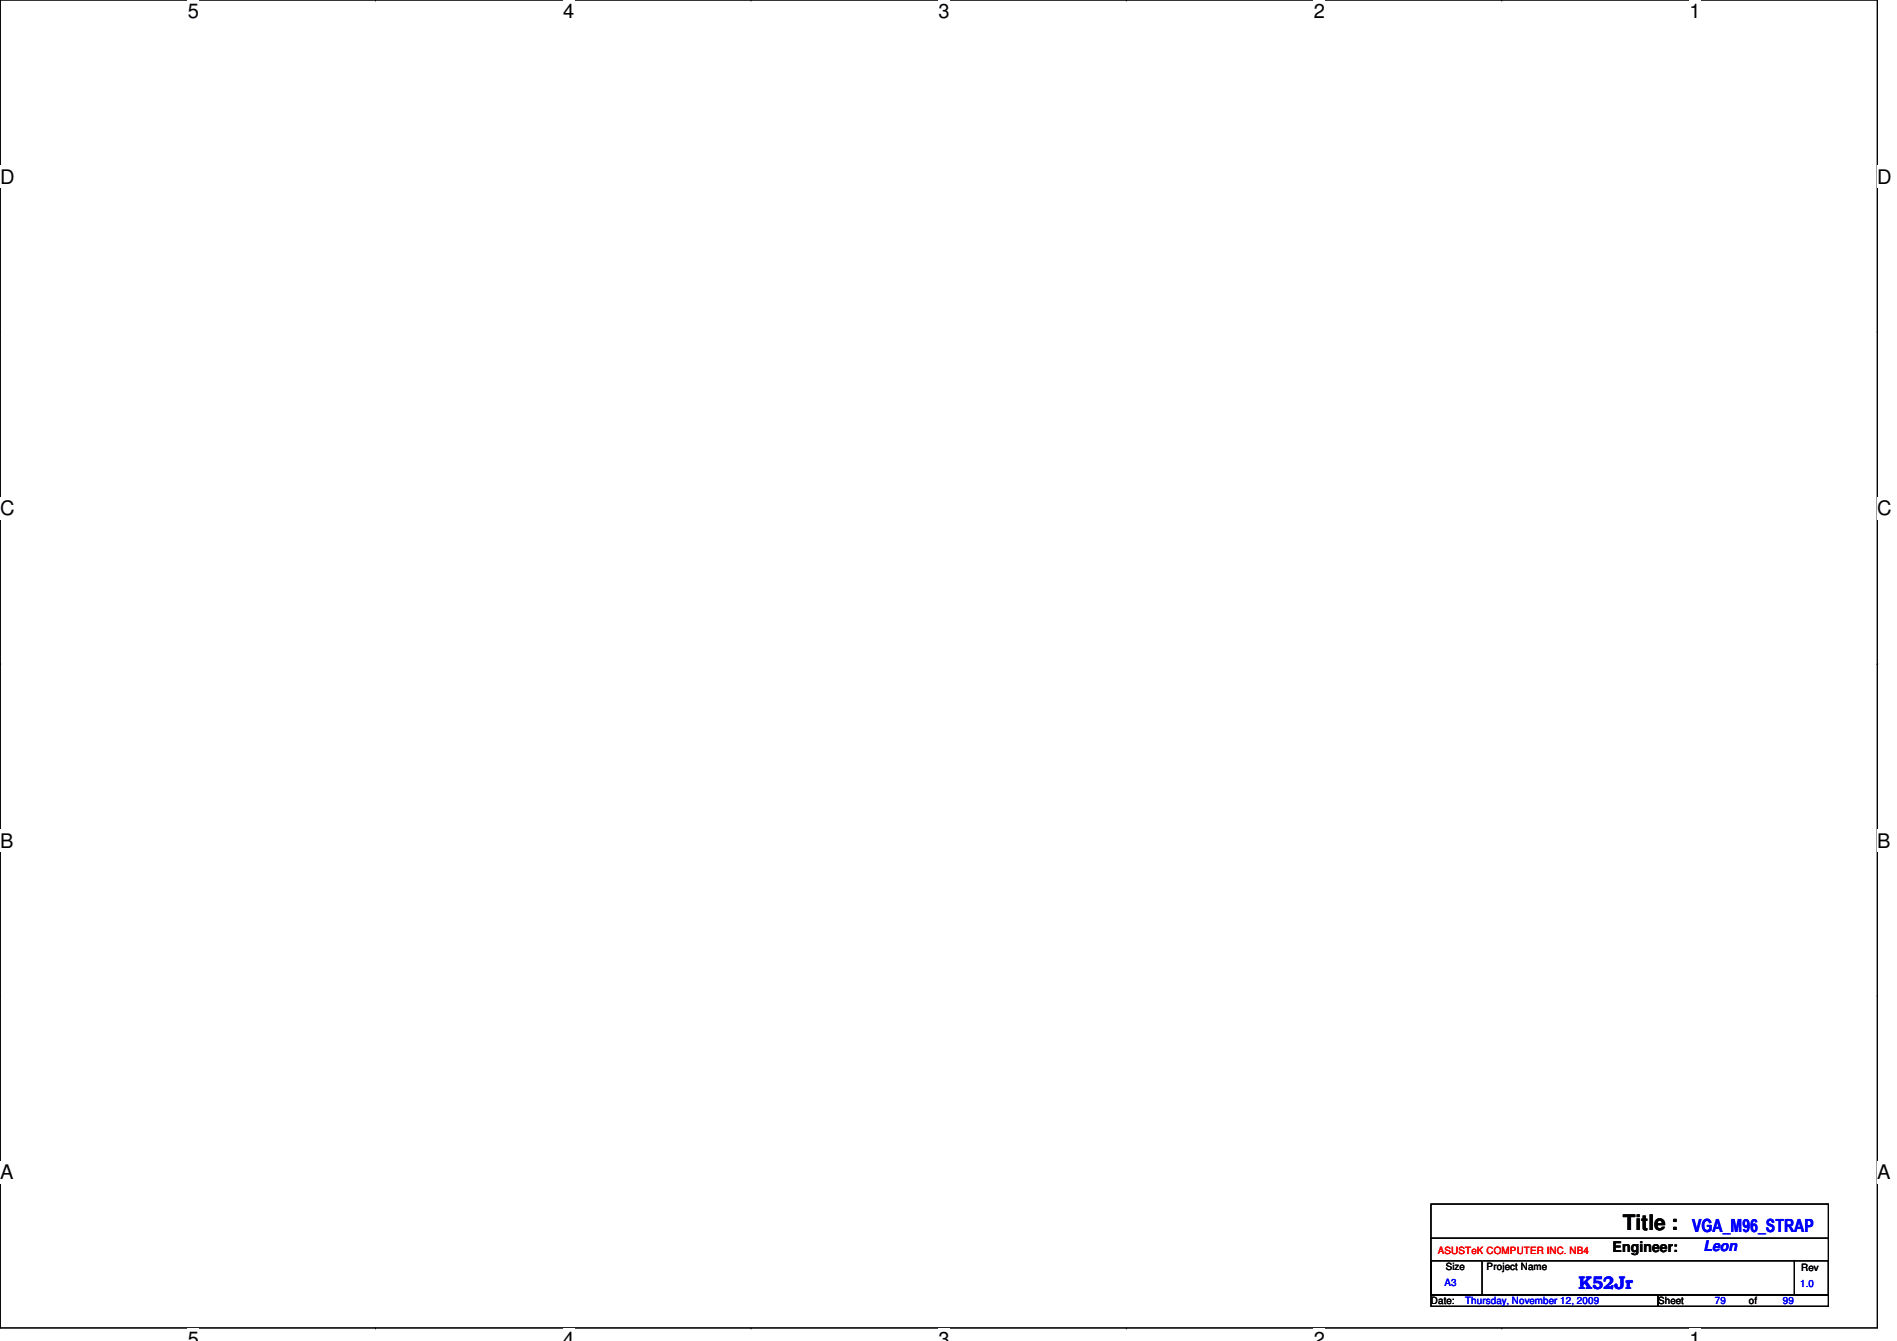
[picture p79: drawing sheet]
<svg xmlns="http://www.w3.org/2000/svg" width="297mm" height="210mm" viewBox="0 0 297 210" stroke-linecap="round" stroke-linejoin="round" font-family="sans-serif">
<defs><g id="words">
<text font-size="3.3" x="254.1" y="192.5">Title :</text>
<g font-size="3.1">
<text x="29.4" y="2.8">5</text>
<text x="88.2" y="2.8">4</text>
<text x="147" y="2.8">3</text>
<text x="205.7" y="2.8">2</text>
<text x="264.5" y="2.8">1</text>
<text x="0" y="28.7">D</text>
<text x="294" y="28.7">D</text>
<text x="0" y="80.7">C</text>
<text x="294" y="80.7">C</text>
<text x="0" y="132.7">B</text>
<text x="294" y="132.7">B</text>
<text x="0" y="184.6">A</text>
<text x="294" y="184.6">A</text>
<text x="29.4" y="210.7">5</text>
<text x="88.2" y="210.7">4</text>
<text x="147" y="210.7">3</text>
<text x="205.7" y="210.7">2</text>
<text x="264.5" y="210.7">1</text>
</g>
<g font-size="2.8" fill="#00f">
<text x="265" y="192.9">VGA_M96_STRAP</text>
<text x="247.2" y="201.8">K52Jr</text>
</g>
<text font-size="2.3" x="252.5" y="195.9">Engineer:</text>
<text font-size="2.3" fill="#00f" x="266.7" y="195.9">Leon</text>
<text font-size="1.6" fill="#f00" x="225.1" y="196.3">ASUSTeK COMPUTER INC. NB4</text>
<g font-size="1.6" fill="#00f">
<text x="226.2" y="201.3">A3</text>
<text x="281.9" y="201.5">1.0</text>
<text x="229.4" y="204.1">Thursday, November 12, 2009</text>
<text x="268.5" y="204.1">79</text>
<text x="279.2" y="204.1">99</text>
</g>
<g font-size="1.6">
<text x="226.4" y="198.8">Size</text>
<text x="232.8" y="198.8">Project Name</text>
<text x="282" y="199">Rev</text>
<text x="224.1" y="204.1">Date:</text>
<text x="259.6" y="204.1">Sheet</text>
<text x="273.9" y="204.1">of</text>
</g>
</g></defs>
<path d="M0 0h294v207.9h-294z" fill="none" stroke="#000" stroke-width=".17"/>
<g fill="#fff">
<path d="M29.4 0h1.8v3.5h-1.8z"/>
<path d="M29.4 207.9h1.8v2h-1.8z"/>
</g>
<path d="M58.8 0h.1M58.8 207.9h.1" fill="none" stroke="#000" stroke-width=".17"/>
<g fill="#fff">
<path d="M88.2 0h1.7v3.5h-1.7z"/>
<path d="M88.2 207.9h1.7v2h-1.7z"/>
</g>
<path d="M117.6 0h.1M117.6 207.9h.1" fill="none" stroke="#000" stroke-width=".17"/>
<g fill="#fff">
<path d="M147 0h1.7v3.5h-1.7z"/>
<path d="M147 207.9h1.7v2h-1.7z"/>
</g>
<path d="M176.4 0h.1M176.4 207.9h.1" fill="none" stroke="#000" stroke-width=".17"/>
<g fill="#fff">
<path d="M205.7 0h1.8v3.5h-1.8z"/>
<path d="M205.7 207.9h1.8v2h-1.8z"/>
</g>
<path d="M235.2 0h.1M235.2 207.9h.1" fill="none" stroke="#000" stroke-width=".17"/>
<g fill="#fff">
<path d="M264.5 0h1.8v3.5h-1.8z"/>
<path d="M264.5 207.9h1.8v2h-1.8z"/>
<path d="M0 26h2.3v3.4h-2.3z"/>
<path d="M294 26h2.2v3.4h-2.2z"/>
<path d="M0 77.9h2.3v3.5h-2.3z"/>
<path d="M294 77.9h2.2v3.5h-2.2z"/>
</g>
<path d="M0 51.9h.1M294 51.9h.1" fill="none" stroke="#000" stroke-width=".17"/>
<g fill="#fff">
<path d="M0 129.9h2.1v3.4h-2.1z"/>
<path d="M294 129.9h2v3.4h-2z"/>
</g>
<path d="M0 103.9h.1M294 103.9h.1" fill="none" stroke="#000" stroke-width=".17"/>
<path d="M0 103.9h.1M294 103.9h.1" fill="none" stroke="#000" stroke-width=".16"/>
<g fill="#fff">
<path d="M0 181.8h2.1v3.5h-2.1z"/>
<path d="M294 181.8h2v3.5h-2z"/>
</g>
<path d="M0 155.9h.1M294 155.9h.1M224.1 188.5h62.2v14.2h-62.2zM224.1 197.4h8v5.3h-8zM224.1 193.8h62.2M232.2 197.4h48.8M281 197.4h5.3v5.3h-5.3zM281 197.4h.1M286.3 193.8h.1M224.1 202.7h35.5v1.8h-35.5zM259.6 202.7h26.7v1.8h-26.7z" fill="none" stroke="#000" stroke-width=".17"/>
<use href="#words"/>
</svg>
